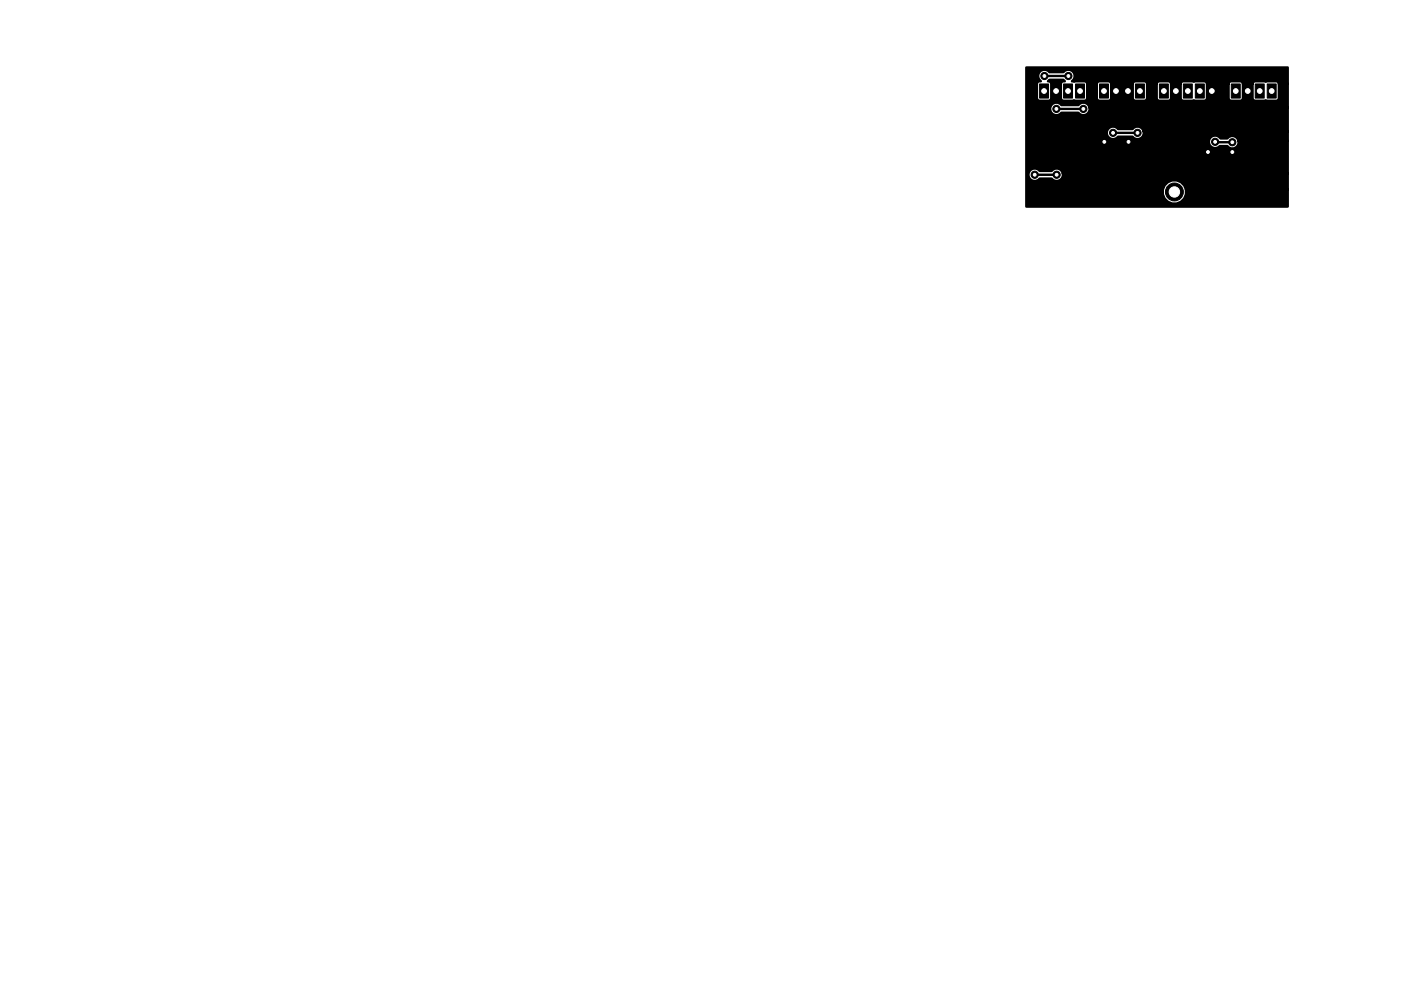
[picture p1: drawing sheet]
<svg xmlns="http://www.w3.org/2000/svg" width="297mm" height="210mm" viewBox="0 0 297 210" stroke-linecap="round" stroke-linejoin="round" font-family="sans-serif">
<g fill="#000" stroke="#000" stroke-width=".21">
<path d="M220.4 17.8h1.9v3h-1.9zM223 17.8h1.9v3h-1.9zM225.5 17.8h1.9v3h-1.9zM228 17.8h1.9v3h-1.9zM233.1 17.8h1.9v3h-1.9zM235.7 17.8h1.9v3h-1.9zM238.2 17.8h1.9v3h-1.9zM240.7 17.8h1.9v3h-1.9zM245.8 17.8h1.9v3h-1.9zM248.4 17.8h1.9v3h-1.9zM250.9 17.8h1.9v3h-1.9zM253.4 17.8h1.9v3h-1.9z"/>
<path d="M256 17.8h1.9v3h-1.9zM261.1 17.8h1.9v3h-1.9zM263.6 17.8h1.9v3h-1.9zM266.1 17.8h1.9v3h-1.9zM268.7 17.8h1.9v3h-1.9z"/>
<circle cx="221.4" cy="16.1" r=".76"/>
<circle cx="226.5" cy="16.1" r=".76"/>
<circle cx="219.4" cy="37.1" r=".76"/>
<circle cx="224" cy="23.1" r=".76"/>
<circle cx="224" cy="37.1" r=".76"/>
<circle cx="229.7" cy="23.1" r=".76"/>
<circle cx="234.1" cy="30.1" r=".76"/>
<circle cx="236" cy="28.2" r=".76"/>
<circle cx="239.3" cy="30.1" r=".76"/>
<circle cx="241.2" cy="28.2" r=".76"/>
<circle cx="256.1" cy="32.3" r=".76"/>
<circle cx="257.6" cy="30.1" r=".76"/>
<circle cx="261.3" cy="32.3" r=".76"/>
<circle cx="261.3" cy="30.2" r=".76"/>
<circle cx="249" cy="40.7" r="1.9"/>
</g>
<path d="M221.4 16.1h5.1M219.4 37.1h4.6M224 23.1h5.7M234.1 30.1h5.2M236 28.2h5.2M256.1 32.3h5.2M257.7 29.8l.4 .4h3.1" fill="none" stroke="#000" stroke-width=".51"/>
<circle cx="241.2" cy="28.2" r=".25" fill="#000"/>
<path d="M217.6 14.3h55.4v3.5h-1.9a.57 .57 0 0 0-.5-.6l-2.2 .2-2.3-.2a.57 .57 0 0 0-.5 .6h-2.1a.57 .57 0 0 0-.5-.6h-1.9a.57 .57 0 0 0-.6 .6h-4.6a.57 .57 0 0 0-.6-.6l-2.2 .2-2.2-.2a.57 .57 0 0 0-.6 .6h-2a.57 .57 0 0 0-.6-.6h-1.9a.57 .57 0 0 0-.6 .6h-2a.57 .57 0 0 0-.6-.6h-1.9a.57 .57 0 0 0-.5 .6h-4.6a.57 .57 0 0 0-.6-.6h-1.9a.57 .57 0 0 0-.6 .6h-2a.57 .57 0 0 0-.6-.6l-2.2 .2-.4-.2a1.34 1.34 0 0 0 .2-2 1.34 1.34 0 0 0-2 .1h-3a1.34 1.34 0 0 0-2.1-.1 1.34 1.34 0 0 0 .3 2h-.3a.57 .57 0 0 0-.6 .6v3a.57 .57 0 0 0 .6 .6h1.9a.57 .57 0 0 0 .6-.6v-3a.59 .59 0 0 0-.7-.6l.3-.3h3l.3 .3h-.3a.57 .57 0 0 0-.6 .6v3a.57 .57 0 0 0 .6 .6l2.2-.1 2.2 .1a.57 .57 0 0 0 .6-.6v-3h2v3a.57 .57 0 0 0 .6 .6h1.9a.57 .57 0 0 0 .6-.6v-3h4.6v3a.57 .57 0 0 0 .5 .6h1.9a.57 .57 0 0 0 .6-.6v-3h2v3a.57 .57 0 0 0 .6 .6h1.9a.57 .57 0 0 0 .6-.6v-3h2v3a.57 .57 0 0 0 .6 .6l2.2-.1 2.2 .1a.57 .57 0 0 0 .6-.6v-3h4.6v3a.57 .57 0 0 0 .6 .6h1.9a.57 .57 0 0 0 .5-.6v-3h2.1v3a.57 .57 0 0 0 .5 .6l2.3-.1 2.2 .1a.57 .57 0 0 0 .5-.6v-3h1.9v5h-42a1.33 1.33 0 0 0-1-1 1.33 1.33 0 0 0-1.4 .5h-3.6a1.34 1.34 0 0 0-1.9-.2 1.34 1.34 0 0 0 0 2 1.34 1.34 0 0 0 1.9-.2h3.6a1.34 1.34 0 0 0 1.7 .4 1.34 1.34 0 0 0 .7-1.5h42v5.1h-30.5a1.33 1.33 0 0 0-1-1 1.33 1.33 0 0 0-1.4 .5h-3.1a1.34 1.34 0 0 0-1.9-.2 1.34 1.34 0 0 0 0 2 1.34 1.34 0 0 0 1.9-.2h3.1a1.34 1.34 0 0 0 1.6 .4 1.34 1.34 0 0 0 .8-1.5h30.5v2h-10.4a1.34 1.34 0 0 0-1-1 1.34 1.34 0 0 0-1.4 .5h-1.4a1.34 1.34 0 0 0-2-.4 1.34 1.34 0 0 0-.2 2 1.34 1.34 0 0 0 2 0h1.6a1.34 1.34 0 0 0 1.6 .4 1.34 1.34 0 0 0 .8-1.5h10.4v6.9h-47.7a1.33 1.33 0 0 0-1-1 1.33 1.33 0 0 0-1.3 .5h-2.6a1.34 1.34 0 0 0-1.9-.2 1.34 1.34 0 0 0 0 2 1.34 1.34 0 0 0 1.9-.2h2.6a1.34 1.34 0 0 0 1.6 .4 1.34 1.34 0 0 0 .7-1.5h47.7v3.4h-21.5a2.51 2.51 0 0 0-3.9-1.6 2.51 2.51 0 0 0 0 4.2 2.51 2.51 0 0 0 3.9-1.6v-1h21.5v3.6h-55.4z" fill="#000" stroke="#000" stroke-width=".51"/>
<g fill="#fff" stroke="#fff" stroke-width=".21">
<circle cx="261.3" cy="32.3" r=".3"/>
<circle cx="234.1" cy="30.1" r=".3"/>
<circle cx="239.3" cy="30.1" r=".3"/>
<circle cx="256.1" cy="32.3" r=".3"/>
<circle cx="261.3" cy="30.2" r=".3"/>
<circle cx="229.7" cy="23.1" r=".3"/>
<circle cx="257.6" cy="30.1" r=".3"/>
<circle cx="224" cy="23.1" r=".3"/>
<circle cx="224" cy="37.1" r=".3"/>
<circle cx="221.4" cy="16.1" r=".3"/>
<circle cx="226.5" cy="16.1" r=".3"/>
<circle cx="219.4" cy="37.1" r=".3"/>
<circle cx="236" cy="28.2" r=".3"/>
<circle cx="241.2" cy="28.2" r=".3"/>
<circle cx="229" cy="19.3" r=".5"/>
<circle cx="234.1" cy="19.3" r=".5"/>
<circle cx="236.6" cy="19.3" r=".5"/>
<circle cx="239.1" cy="19.3" r=".5"/>
<circle cx="241.7" cy="19.3" r=".5"/>
<circle cx="246.8" cy="19.3" r=".5"/>
<circle cx="249.3" cy="19.3" r=".5"/>
<circle cx="251.8" cy="19.3" r=".5"/>
<circle cx="254.4" cy="19.3" r=".5"/>
<circle cx="256.9" cy="19.3" r=".5"/>
<circle cx="262" cy="19.3" r=".5"/>
<circle cx="264.5" cy="19.3" r=".5"/>
<circle cx="267.1" cy="19.3" r=".5"/>
<circle cx="269.6" cy="19.3" r=".5"/>
<circle cx="226.4" cy="19.3" r=".5"/>
<circle cx="223.9" cy="19.3" r=".5"/>
<circle cx="221.4" cy="19.3" r=".5"/>
<circle cx="249" cy="40.7" r="1.1"/>
</g>
</svg>
